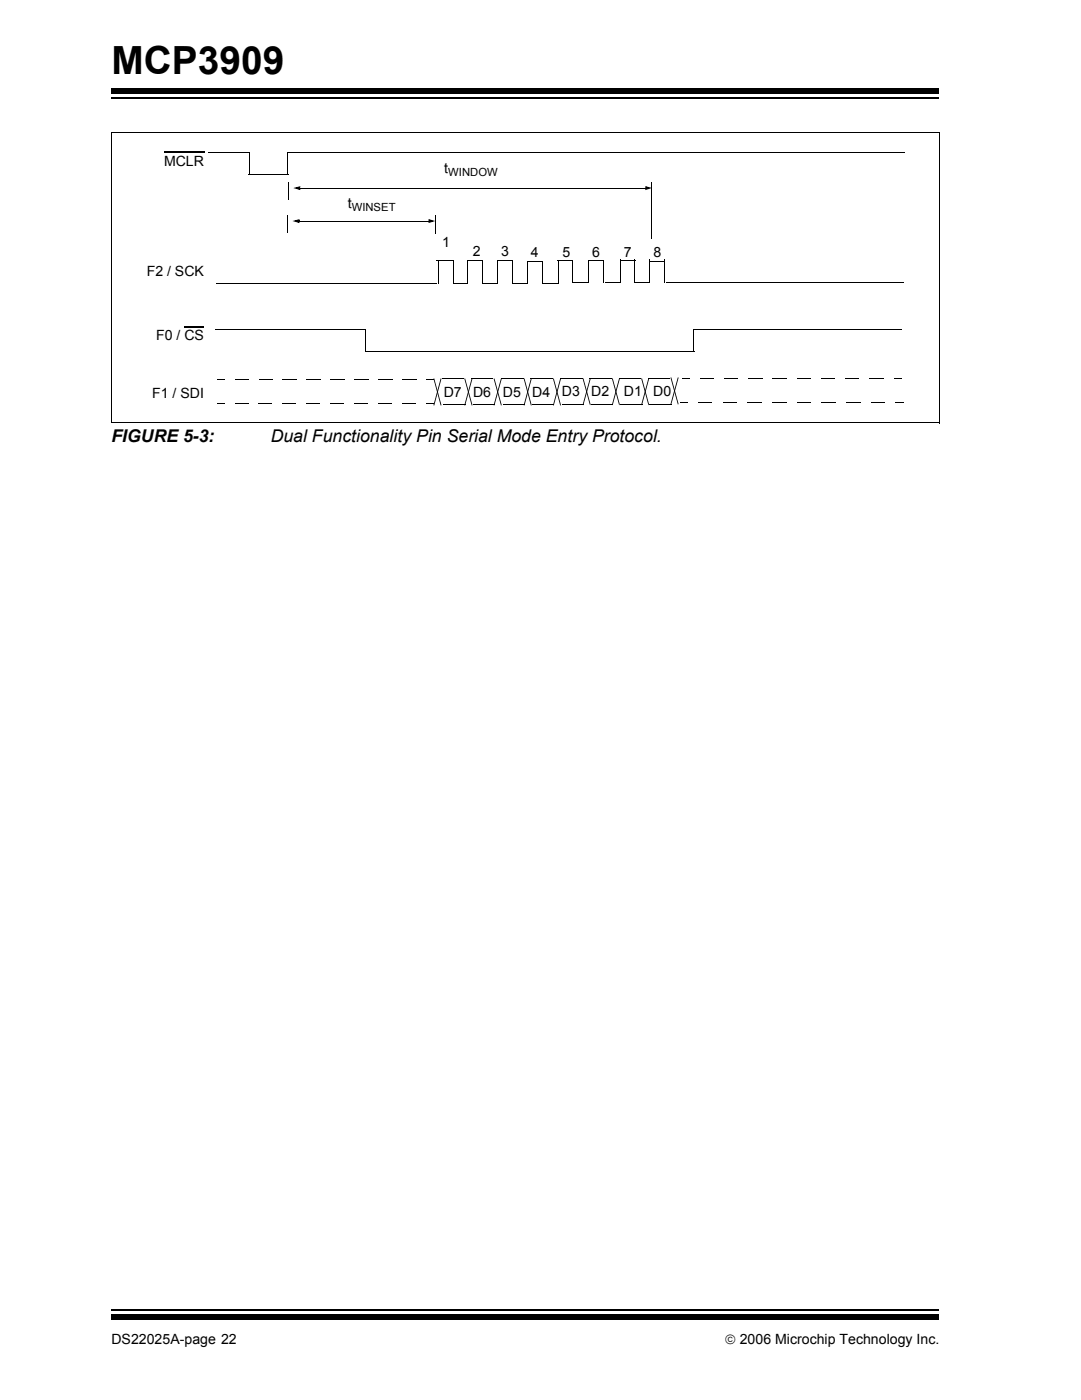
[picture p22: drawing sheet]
<svg xmlns="http://www.w3.org/2000/svg" width="216mm" height="279mm" viewBox="0 0 216 279" stroke-linecap="round" stroke-linejoin="round" font-family="sans-serif">
<defs><g id="words">
<text font-size="7.7" x="22.2" y="14.7">MCP3909</text>
<g font-size="3.5">
<text x="22.2" y="88.3">FIGURE 5-3:</text>
<text x="54" y="88.3">Dual Functionality Pin Serial Mode Entry Protocol.</text>
</g>
<g font-size="2.8">
<text x="32.7" y="33.1">MCLR</text>
<text x="88.6" y="34.4">t</text>
<text x="69.3" y="41.5">t</text>
<text x="88.2" y="49.2">1</text>
<text x="94.3" y="51">2</text>
<text x="99.9" y="51">3</text>
<text x="105.8" y="51.2">4</text>
<text x="112.2" y="51.2">5</text>
<text x="118" y="51.2">6</text>
<text x="124.4" y="51.2">7</text>
<text x="130.3" y="51.2">8</text>
<text x="29.3" y="55.2">F2 / SCK</text>
<text x="31.1" y="67.9">F0 / CS</text>
<text x="30.3" y="79.3">F1 / SDI</text>
<text x="88.5" y="79.1">D7</text>
<text x="94.3" y="79.1">D6</text>
<text x="100.3" y="79.1">D5</text>
<text x="106.1" y="79.1">D4</text>
<text x="112.1" y="79.1">D3</text>
<text x="117.9" y="79.1">D2</text>
<text x="124.4" y="79.1">D1</text>
<text x="130.3" y="79.1">D0</text>
<text x="22.2" y="268.1">DS22025A-page 22</text>
<text x="144.5" y="268.1">© 2006 Microchip Technology Inc.</text>
</g>
<g font-size="2.2">
<text x="89.4" y="35.2">WINDOW</text>
<text x="70.1" y="42.2">WINSET</text>
</g>
</g></defs>
<path d="M22.2 19.6h165.1" fill="none" stroke="#000" stroke-width=".36"/>
<path d="M22.2 17.7h165.1v1h-165.1z" fill="#000"/>
<path d="M22.2 260.3h165.1v6h-165.1z" fill="#fff"/>
<path d="M22.2 261.4h165.1" fill="none" stroke="#000" stroke-width=".36"/>
<path d="M22.2 262.4h165.1v1h-165.1z" fill="#000"/>
<path d="M22.2 26.5h165.1v58h-165.1z" fill="#fff"/>
<g fill="#000">
<path d="M57.4 36.3l.2 .1zM59.5 37.4h.4v.1h-.4zM59.8 37.4l.1 .2zM58.5 37.5l1.4-.4-.1 .4-.6 .2-.1-.3 .7 .1-.2 .4-.1-.4h.4v.4zM128.7 37.1l1.3 .4-1.3 .5 .1-.5 .5-.1 .1 .3-.6-.2 .1-.3 .1 .3h-.3zM128.7 37.5h.3v.2h-.3zM129.8 36.4l.2 .1zM57.3 42.9l.1 .1zM59.4 44h.3v.1h-.3zM59.6 44l.1 .2zM58.3 44.1l1.4-.4-.1 .4-.6 .2-.1-.4 .7 .2-.1 .3-.1-.3h.3v.4zM85.4 43.7l1.4 .4-1.4 .4 .2-.4 .5-.2 .1 .4-.6-.2 .1-.3 .1 .3h-.4z"/>
<path d="M85.4 44.1h.4v.2h-.4zM86.7 43l.2 .1zM87 56.5l.1 .1zM87.3 52l.2 .1zM90.3 52l.1 .1zM93.2 52l.1 .1zM93.2 56.5l.1 .1zM96.1 52l.2 .1zM96.1 52l.1 .2zM43 65.6l.1 .2zM43.3 75.7l.1 .2zM43.4 75.7h1.4v.2h-1.4z"/>
<path d="M46.8 75.7l.1 .2zM51.6 75.7l.1 .2zM56.4 75.7l.1 .2zM61.2 75.7v.2zM65.9 75.7l.1 .2zM70.7 75.7l.1 .2zM72.8 70.1l.1 .1zM72.9 65.6l.1 .1zM75.5 75.7l.1 .2zM80.3 75.7v.2zM85 75.7l.1 .2zM85.1 75.7h1.4v.2h-1.4z"/>
<path d="M86.4 75.6h.2zM86.4 75.6h.2l1.4 5.2h-.2zM87.9 75.5l.1 .1zM87.8 75.6h.2l-1.4 5.2h-.2zM92.5 75.5v.2zM92.6 75.6h.2zM92.6 75.6h.2l1.4 5.2h-.2zM94 75.5l.2 .1zM94 75.6h.2l-1.4 5.2h-.2zM98.4 75.6h.2zM98.4 75.6h.2l1.4 5.2h-.1zM99.9 75.5l.1 .1z"/>
<path d="M99.9 75.6h.1l-1.4 5.2h-.2zM104.3 75.5l.1 .2zM104.4 75.6h.2zM104.4 75.6h.2l1.4 5.2h-.2zM105.9 75.5l.1 .1zM105.8 75.6h.2l-1.4 5.2h-.2zM110.1 75.5l.1 .2zM110.3 75.6h.1zM110.3 75.6h.1l1.4 5.2h-.1zM111.7 75.5l.1 .1zM111.7 75.6h.1l-1.4 5.2h-.1zM116 75.5l.1 .2z"/>
<path d="M116.2 75.5l.2 .1zM116.2 75.6h.2l1.4 5.1-.2 .1zM117.6 75.5l.2 .1zM117.6 75.6h.2l-1.4 5.2-.2-.1zM121.9 75.5v.2zM122 75.5l.2 .1zM122 75.6h.2l1.4 5.1-.2 .1zM123.4 75.5l.2 .1zM123.4 75.6h.2l-1.4 5.2-.2-.1zM127.7 75.5l.1 .2zM127.8 75.5l.2 .1zM127.9 75.6h.1l1.4 5.1-.1 .1z"/>
<path d="M129.3 75.5l.1 .1zM129.3 75.6h.1l-1.4 5.2-.1-.1zM133.5 75.5l.1 .2zM133.7 75.4h.2zM133.7 75.4h.2l1.4 5.2h-.2zM135.1 75.3l.2 .1zM135.1 75.4h.2l-1.4 5.2h-.2zM136 75.4h1.5v.2h-1.5zM138.2 65.6l.1 .1zM138.3 65.6l.1 .2zM139.6 75.4l.1 .2zM144.4 75.4l.1 .2z"/>
<path d="M149.2 75.4l.1 .2zM154.1 75.4l.1 .2zM158.9 75.4l.1 .2zM163.7 75.4l.1 .2zM168.6 75.4v.2zM173.4 75.4l.1 .2zM178.2 75.4l.1 .2zM178.3 75.4h1.4v.2h-1.4zM43.3 80.5h1.5v.2h-1.5zM84.9 80.5h1.5v.2h-1.5zM86.4 80.8l.2 .1zM87.8 80.8l.2 .1z"/>
<path d="M92.8 80.7v.2zM92.6 80.8l.2 .1zM94 80.8l.2 .1zM98.4 80.8l.2 .1zM99.9 80.8l.2 .1zM104.6 80.7v.2zM104.4 80.8l.2 .1zM105.8 80.8l.2 .1zM110.4 80.7l.1 .2zM110.3 80.8l.1 .1zM111.7 80.8l.2 .1zM116.3 80.7l.1 .1z"/>
<path d="M116.2 80.7l.1 .2zM117.6 80.8h.2zM122.2 80.7v.1zM122 80.7l.2 .2zM123.4 80.8h.2zM128 80.7l.1 .1zM127.9 80.7l.1 .2zM129.3 80.8h.2zM133.8 80.7l.1 .1zM133.7 80.6l.2 .1zM135.1 80.6l.2 .1zM135.6 80.2l.1 .2z"/>
<path d="M135.7 80.2h1.4v.2h-1.4zM139.2 80.2l.1 .2zM144.1 80.2l.1 .2zM149.1 80.2l.1 .2zM154 80.2l.1 .2zM158.9 80.2l.1 .2zM163.8 80.2l.1 .2zM168.8 80.2v.2zM173.7 80.2l.1 .2zM178.6 80.2l.1 .2zM178.7 80.2h1.4v.2h-1.4z"/>
</g>
<g fill="none" stroke="#000" stroke-width=".2">
<path d="M22.3 26.5h165M22.3 26.5v57.9M41.5 30.5h8.3M49.6 34.9h8M49.7 30.4v4.5M57.3 30.4h123.2M57.4 30.4v4.5M57.5 36.4v3.5M59.9 37.5h68.8M129.9 36.5v11.2M187.2 26.5v58M43.1 56.5h43.9"/>
<path d="M57.4 43v3.5M59.7 44.1h25.8M86.8 43.1v3.5M87 52h3.6M87.4 52.1v4.5M90.3 56.5h2.9M90.3 52.1v4.5M93.2 52.1h2.9M93.3 52.1v4.5M96.2 52.1v4.5M96.2 56.5h3.1M99.2 52.1h3"/>
<path d="M99.3 52v4.6M102.2 52v4.6M102.3 56.6h3M105.2 52.1h3M105.2 52v4.6M108.2 52v4.6M108.3 56.5h3M111.2 52h3M111.3 52v4.6M114.2 52v4.6M114.4 56.4h3M117.3 52h3"/>
<path d="M117.3 51.9v4.6M120.3 51.9v4.6M120.7 56.4h3.1M123.6 51.9h3.1M123.7 51.9v4.6M126.5 56.4h3.1M126.6 51.9v4.6M129.4 52.2h3.1M129.5 51.9v4.6M132.4 51.9v4.6M132.8 56.4h47.3M43.1 65.7h29.9"/>
<path d="M46.9 75.8h2.7M51.7 75.8h2.6M56.5 75.8h2.6M61.2 75.8h2.7M66 75.8h2.7M70.8 75.8h2.6M72.9 70.1h65.6M72.9 65.7v4.5M75.6 75.8h2.6M80.3 75.8h2.7M88.2 75.6h4.3M94 75.6h4.4"/>
<path d="M100 75.6h4.3M105.8 75.6h4.3M111.8 75.6h4.2M117.6 75.6h4.3M123.4 75.6h4.3M129.3 75.6h4.2M138.2 65.7v4.5M138.4 65.7h41.5M139.7 75.5h2.6M144.5 75.5h2.7M149.3 75.5h2.7M154.2 75.5h2.6"/>
<path d="M159 75.5h2.6M163.8 75.5h2.7M168.6 75.5h2.7M173.5 75.5h2.6M22.2 84.4h165M46.8 80.6h2.7M51.6 80.6h2.7M56.3 80.6h2.8M61.1 80.6h2.7M65.9 80.6h2.7M70.6 80.6h2.7M75.4 80.6h2.7"/>
<path d="M80.2 80.6h2.7M88.5 80.8h4.3M94.3 80.8h4.4M100.3 80.8h4.3M106.1 80.8h4.3M112 80.8h4.3M117.9 80.8h4.3M123.7 80.8h4.3M129.6 80.8h4.2M139.3 80.3h2.7M144.2 80.3h2.8M149.2 80.3h2.7"/>
<path d="M154.1 80.3h2.7M159 80.3h2.7M163.9 80.3h2.7M168.8 80.3h2.8M173.8 80.3h2.7"/>
</g>
<path d="M32.7 30.4h8M36.8 65.3h3.9" fill="none" stroke="#000" stroke-width=".21"/>
<path d="M59.2 37.5l.5-.1v.3zM128.8 37.4l.6 .1-.6 .2zM59 44.1l.5-.1v.3zM85.6 44l.6 .1-.6 .2z" fill="#000"/>
<use href="#words"/>
</svg>
